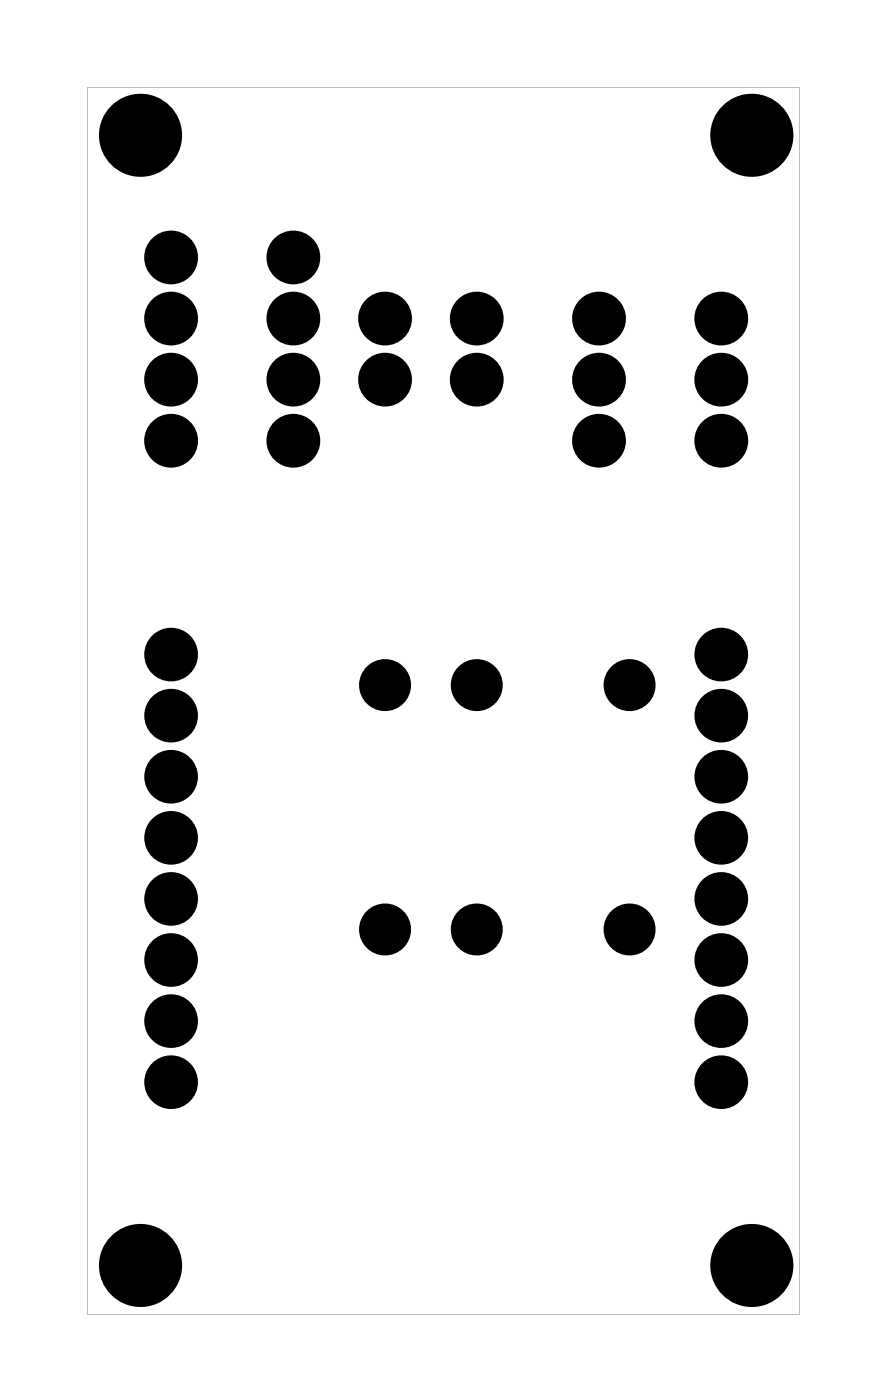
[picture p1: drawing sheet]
<svg xmlns="http://www.w3.org/2000/svg" width="37mm" height="58mm" viewBox="0 0 37 58" stroke-linecap="round" stroke-linejoin="round" font-family="sans-serif">
<path d="M3.6 3.6v51.1h29.6v-51.1zM3.6 3.6h29.6v51.1h-29.6z" fill="#000"/>
<g fill="#000">
<circle cx="5.8" cy="5.6" r="1.6"/>
<circle cx="7.1" cy="13.2" r=".74"/>
<circle cx="7.1" cy="10.7" r=".74"/>
<circle cx="7.1" cy="15.8" r=".74"/>
<circle cx="7.1" cy="18.3" r=".74"/>
<circle cx="12.2" cy="13.2" r=".74"/>
<circle cx="12.2" cy="10.7" r=".74"/>
<circle cx="12.2" cy="15.8" r=".74"/>
<circle cx="12.2" cy="18.3" r=".74"/>
<circle cx="16" cy="13.2" r=".74"/>
<circle cx="16" cy="15.8" r=".74"/>
<circle cx="19.8" cy="13.2" r=".74"/>
<circle cx="19.8" cy="15.8" r=".74"/>
<circle cx="24.9" cy="13.2" r=".74"/>
<circle cx="24.9" cy="15.8" r=".74"/>
<circle cx="24.9" cy="18.3" r=".74"/>
<circle cx="30" cy="13.2" r=".74"/>
<circle cx="30" cy="15.8" r=".74"/>
<circle cx="30" cy="18.3" r=".74"/>
<circle cx="31.2" cy="5.6" r="1.6"/>
<circle cx="7.1" cy="29.8" r=".72"/>
<circle cx="7.1" cy="27.2" r=".72"/>
<circle cx="7.1" cy="32.3" r=".72"/>
<circle cx="7.1" cy="34.8" r=".72"/>
<circle cx="7.1" cy="37.4" r=".72"/>
<circle cx="7.1" cy="39.9" r=".72"/>
<circle cx="16" cy="38.6" r=".7"/>
<circle cx="16" cy="28.5" r=".7"/>
<circle cx="19.8" cy="38.6" r=".7"/>
<circle cx="19.8" cy="28.5" r=".7"/>
<circle cx="26.2" cy="38.6" r=".7"/>
<circle cx="26.2" cy="28.5" r=".7"/>
<circle cx="30" cy="29.8" r=".72"/>
<circle cx="30" cy="27.2" r=".72"/>
<circle cx="30" cy="32.3" r=".72"/>
<circle cx="30" cy="34.8" r=".72"/>
<circle cx="30" cy="37.4" r=".72"/>
<circle cx="30" cy="39.9" r=".72"/>
<circle cx="5.8" cy="52.6" r="1.6"/>
<circle cx="7.1" cy="42.5" r=".72"/>
<circle cx="7.1" cy="45" r=".72"/>
<circle cx="30" cy="42.5" r=".72"/>
<circle cx="30" cy="45" r=".72"/>
<circle cx="31.2" cy="52.6" r="1.6"/>
</g>
<g fill="none" stroke="#000" stroke-width=".78" stroke-linecap="butt">
<circle cx="7.1" cy="32.3" r=".72"/>
<circle cx="7.1" cy="34.8" r=".72"/>
<circle cx="7.1" cy="37.4" r=".72"/>
<circle cx="7.1" cy="39.9" r=".72"/>
<circle cx="7.1" cy="29.8" r=".72"/>
<circle cx="7.1" cy="27.2" r=".72"/>
<circle cx="30" cy="32.3" r=".72"/>
<circle cx="30" cy="37.4" r=".72"/>
<circle cx="30" cy="34.8" r=".72"/>
<circle cx="30" cy="39.9" r=".72"/>
<circle cx="30" cy="29.8" r=".72"/>
<circle cx="30" cy="27.2" r=".72"/>
<circle cx="7.1" cy="45" r=".72"/>
<circle cx="7.1" cy="42.5" r=".72"/>
<circle cx="30" cy="45" r=".72"/>
<circle cx="30" cy="42.5" r=".72"/>
</g>
<g fill="none" stroke="#000" stroke-width=".76" stroke-linecap="butt">
<circle cx="7.1" cy="18.3" r=".74"/>
<circle cx="7.1" cy="15.8" r=".74"/>
<circle cx="7.1" cy="10.7" r=".74"/>
<circle cx="7.1" cy="13.2" r=".74"/>
<circle cx="12.2" cy="18.3" r=".74"/>
<circle cx="12.2" cy="15.8" r=".74"/>
<circle cx="12.2" cy="10.7" r=".74"/>
<circle cx="12.2" cy="13.2" r=".74"/>
<circle cx="16" cy="13.2" r=".74"/>
<circle cx="16" cy="15.8" r=".74"/>
<circle cx="19.8" cy="13.2" r=".74"/>
<circle cx="19.8" cy="15.8" r=".74"/>
<circle cx="24.9" cy="18.3" r=".74"/>
<circle cx="24.9" cy="13.2" r=".74"/>
<circle cx="24.9" cy="15.8" r=".74"/>
<circle cx="30" cy="18.3" r=".74"/>
<circle cx="30" cy="13.2" r=".74"/>
<circle cx="30" cy="15.8" r=".74"/>
<circle cx="16" cy="38.6" r=".7"/>
<circle cx="16" cy="28.5" r=".7"/>
<circle cx="19.8" cy="38.6" r=".7"/>
<circle cx="19.8" cy="28.5" r=".7"/>
<circle cx="26.2" cy="38.6" r=".7"/>
<circle cx="26.2" cy="28.5" r=".7"/>
</g>
<g fill="none" stroke="#000" stroke-width=".25">
<circle cx="5.8" cy="5.6" r="1.6"/>
<circle cx="31.2" cy="5.6" r="1.6"/>
<circle cx="5.8" cy="52.6" r="1.6"/>
<circle cx="31.2" cy="52.6" r="1.6"/>
</g>
</svg>
